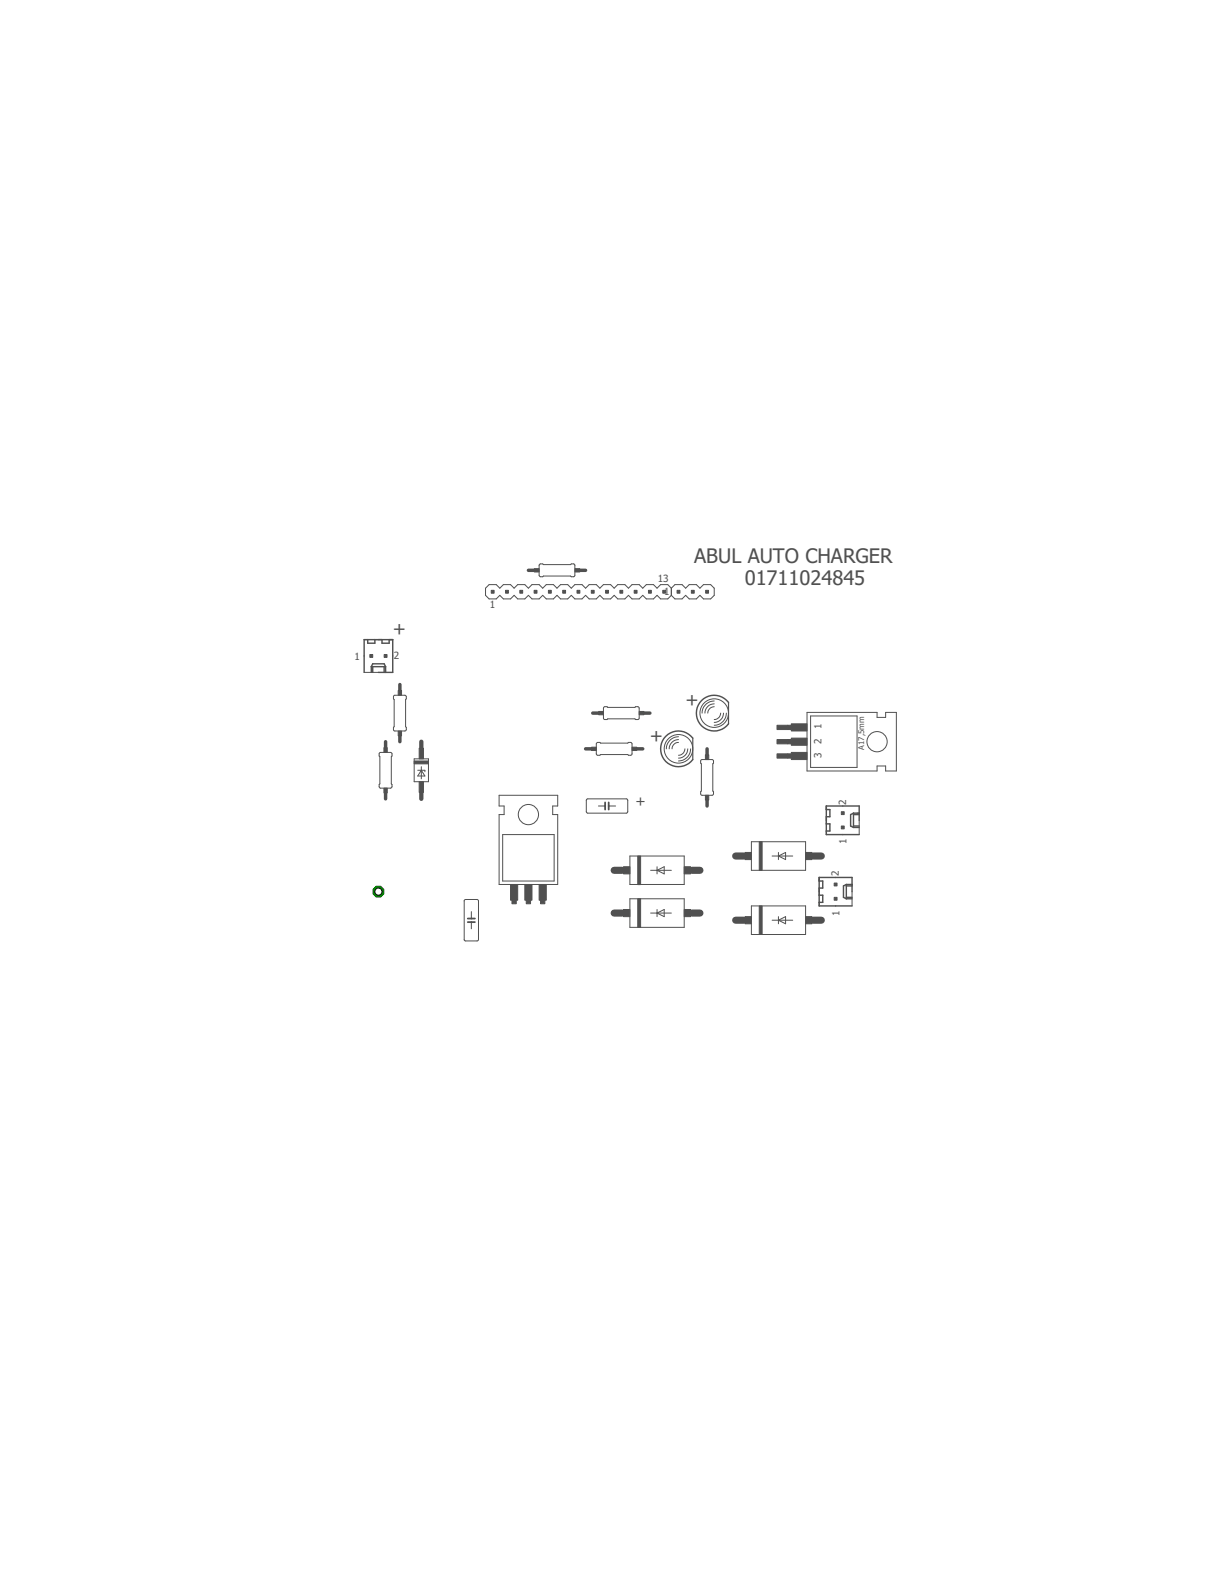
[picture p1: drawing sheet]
<svg xmlns="http://www.w3.org/2000/svg" width="216mm" height="279mm" viewBox="0 0 216 279" stroke-linecap="round" stroke-linejoin="round" font-family="sans-serif">
<defs><g id="words">
<g font-size="3.6" fill="#505050">
<text x="123.4" y="100.1">ABUL AUTO CHARGER</text>
<text x="132.3" y="103.9">01711024845</text>
</g>
<g font-size="3.2" fill="#505050">
<text x="69.8" y="112.8">+</text>
<text x="121.8" y="125.5">+</text>
<text x="115.5" y="131.8">+</text>
</g>
<text font-size="2.5" fill="#505050" x="112.9" y="143.3">+</text>
<g font-size="1.8" fill="#505050">
<text x="116.9" y="103.5">13</text>
<text x="118" y="105.8">1</text>
<text x="87" y="108.1">1</text>
<text x="63" y="117.3">1</text>
<text x="70" y="117.2">2</text>
<text x="146" y="129.6" transform="rotate(-90 146 129.6)">1</text>
<text x="146" y="134.7" transform="rotate(-90 146 134.7)">3</text>
<text x="146" y="132.2" transform="rotate(-90 146 132.2)">2</text>
<text x="150.3" y="143.1" transform="rotate(-90 150.3 143.1)">2</text>
<text x="149.1" y="155.8" transform="rotate(-90 149.1 155.8)">2</text>
<text x="150.4" y="150" transform="rotate(-90 150.4 150)">1</text>
<text x="149.1" y="162.7" transform="rotate(-90 149.1 162.7)">1</text>
</g>
<text font-size="1.4" fill="#505050" x="153.5" y="133.3" transform="rotate(-90 153.5 133.3)">A17,5mm</text>
</g></defs>
<g fill="none" stroke="#505050" stroke-width=".18">
<path d="M64.7 119.5h2.5M64.7 113.7h.6M66.6 113.7h.6M68.5 119.1v.4h-.2M69.2 113.7h.3M95.9 100.3l5.5 .1 .1-.2h.5l.2 .3-.1 1.8-.2 .2h-.4l-.1-.1h-4.8l-.2 .1h-.4l-.2-.2zM119.3 104.5l-.6-.6h-1.3l-.6 .6-.7-.6h-1.2l-.7 .6-.6-.6h-1.3l-.6 .6-.7-.6h-1.2l-.7 .6-.6-.6h-1.3l-.6 .6-.6-.6h-1.3l-.6 .6-.7-.6h-1.2l-.7 .6-.6-.6h-1.3l-.6 .6-.7-.6h-1.2l-.7 .6-.6-.6h-1.3l-.6 .6-.6-.6h-1.3l-.6 .6-.7-.6h-1.2l-.7 .6-.6-.6h-1.3l-.6 .6v1.3l.6 .6h1.3l.6-.6 .7 .6h1.2l.7-.6 .6 .6h1.3l.6-.6 .6 .6h1.3l.6-.6 .7 .6h1.2l.7-.6 .6 .6h1.3l.6-.6 .7 .6h1.2l.7-.6 .6 .6h1.3l.6-.6 .6 .6h1.3l.6-.6 .7 .6h1.2l.7-.6 .6 .6h1.3l.6-.6 .7 .6h1.2l.7-.6 .6 .6h1.3l.6-.6M119.3 104.5l.6-.6h1.3l.6 .6 .7-.6h1.2l.7 .6 .6-.6h1.3l.6 .6v1.3l-.6 .6h-1.3l-.6-.6-.7 .6h-1.2l-.7-.6-.6 .6h-1.3l-.6-.6M119.3 104.5v1.3M67.4 133.8l2-.1 .2 .2 .1 .5-.2 .1v4.8l.2 .1v.4l-.2 .3h-1.9l-.2-.2v-.5l.1-.1zM70 123.7l1.9-.1 .3 .1v.5l-.1 .1v4.9l.1 .1v.4l-.2 .2h-1.8l-.3-.1v-.5l.1-.1zM73.6 134.9h2.5v4h-2.5z"/>
<path d="M74.2 136.9h1.3v.3M74.9 136.3v2.1M74.9 136.9l.6 1h-1.3zM106 132h.6l.1 .1h4.8l.2-.1h.5l.1 .2v1.9l-.2 .1h-.4l-.2-.1h-4.8l-.1 .1h-.5l-.1-.2zM107.4 125.6h.5l.1 .1h4.8l.1-.1h.5l.2 .3v1.8l-.3 .2h-.4l-.1-.1h-4.8l-.1 .1h-.5l-.2-.3v-1.7zM120.6 132l-.8 .2-.3 .4-.1 .5M120.6 131.4a1.66 1.66 0 0 0-1.7 1.7M120.6 130.9a2.15 2.15 0 0 0-2.2 2.2M121.7 133.1l-.2 .7-.4 .3-.5 .1M122.2 133.1a1.66 1.66 0 0 1-1.6 1.6M122.7 133.1a2.15 2.15 0 0 1-2.1 2.2M124.6 135.1l1.9-.1 .3 .1v.5l-.1 .2v4.8l.1 .1v.4l-.2 .2-1.8 .1-.3-.2v-.5l.1-.1z"/>
<path d="M126.9 125.6l-.7 .3-.3 .4-.1 .4M126.9 125.1a1.66 1.66 0 0 0-1.6 1.6M126.9 124.6a2.15 2.15 0 0 0-2.1 2.1M128.1 126.7l-.3 .8-.4 .3-.5 .1M128.6 126.7a1.66 1.66 0 0 1-1.7 1.7M129.1 126.7a2.15 2.15 0 0 1-2.2 2.2M143.4 126.6h12.5v.9h1.5v-.9h1.9v10.4h-1.9v-.9h-1.5v.9h-12.5zM144 127.3h8.3v9.1h-8.3zM82.5 160l2.3-.1 .2 .1v7l-.1 .2h-2.2l-.2-.1zM88.7 141.4h10.4v1.9h-.9v1.5h.9v12.4h-10.4v-12.4h.9v-1.5h-.9zM89.3 148.3h9.2v8.3h-9.2zM104.3 142h7.1l.1 .2v2.2l-.2 .1h-6.9l-.2-.2z"/>
<path d="M106.3 143.3h1.2M108.2 143.3h1.2M111.9 152.1h9.7v5.1h-9.7zM111.9 159.7h9.7v5.1h-9.7zM115.6 154.7h3.7M116.8 154.1v1.2M116.8 154.7l1.2-.6v1.2zM133.5 149.6h9.7v5.1h-9.7zM137.2 152.1h3.7M138.3 151.5v1.3M138.3 152.1l1.3-.6v1.3zM145.6 156.2v.4"/>
<path d="M145.6 158.5v.6M146.8 143.5v.4M146.8 145.8v.6M146.8 147.7v.6M151 157.2h.4v.3M151.4 158.5v2.5M152.3 144.5h.4v.3M152.7 145.8v2.5M83.8 162v1.3M83.8 163.9v1.2M115.6 162.3h3.7M116.8 161.6v1.3"/>
<path d="M116.8 162.3l1.2-.7v1.3zM133.5 161h9.7v5.1h-9.7zM137.2 163.6h3.7M138.3 162.9v1.3M138.3 163.6l1.3-.7v1.3zM145.6 160.4v.6"/>
<circle cx="120.6" cy="133.1" r="2.54"/>
<circle cx="126.9" cy="126.7" r="2.54"/>
<circle cx="155.8" cy="131.8" r="1.8"/>
<circle cx="93.9" cy="144.8" r="1.8"/>
</g>
<g fill="#505050" stroke="#505050" stroke-width=".18">
<path d="M91 160h.7v.6h-.7z"/>
<path d="M93.5 160h.8v.6h-.8z"/>
<path d="M96.1 160h.7v.6h-.7z"/>
<path d="M95.8 157.2h1.3v2.8h-1.3z"/>
<path d="M93.3 157.2h1.2v2.8h-1.2z"/>
<path d="M90.7 157.2h1.3v2.8h-1.3z"/>
<path d="M113.3 159.7h.5v5.1h-.5z"/>
<path d="M121.6 161.6h1.1v1.3h-1.1z"/>
<path d="M110.8 161.6h1.1v1.3h-1.1z"/>
<path d="M113.3 152.1h.5v5.1h-.5z"/>
<path d="M121.6 154.1h1.1v1.2h-1.1z"/>
<path d="M110.8 154.1h1.1v1.2h-1.1z"/>
<path d="M134.9 161h.5v5.1h-.5z"/>
<path d="M143.2 162.9h1.1v1.3h-1.1z"/>
<path d="M132.4 162.9h1.1v1.3h-1.1z"/>
<path d="M134.9 149.6h.5v5.1h-.5z"/>
<path d="M143.2 151.5h1.1v1.3h-1.1z"/>
<path d="M132.4 151.5h1.1v1.3h-1.1z"/>
<path d="M140 134h.6v.7h-.6z"/>
<path d="M140 131.4h.6v.8h-.6z"/>
<path d="M140 128.9h.6v.8h-.6z"/>
<path d="M140.6 128.7h2.8v1.2h-2.8z"/>
<path d="M140.6 131.2h2.8v1.3h-2.8z"/>
<path d="M140.6 133.7h2.8v1.3h-2.8z"/>
<path d="M70.8 122.7h.6v.9h-.6z"/>
<path d="M70.8 129.9h.6v.9h-.6z"/>
<path d="M68.2 132.9h.6v.8h-.6z"/>
<path d="M68.2 140.1h.6v.8h-.6z"/>
<path d="M125.3 134.2h.6v.8h-.6z"/>
<path d="M125.3 141.4h.6v.8h-.6z"/>
<path d="M95 101.1h.8v.6h-.8z"/>
<path d="M102.2 101.1h.8v.6h-.8z"/>
<path d="M105.1 132.8h.9v.6h-.9z"/>
<path d="M112.3 132.8h.9v.6h-.9z"/>
<path d="M106.4 126.4h.8v.6h-.8z"/>
<path d="M113.6 126.4h.8v.6h-.8z"/>
<path d="M73.6 135.3h2.5v.5h-2.5z"/>
<path d="M74.5 138.9h.7v1.9h-.7z"/>
<path d="M74.5 133h.7v1.9h-.7z"/>
<path d="M148.2 157h.5v.5h-.5z"/>
<path d="M148.2 159.5h.5v.5h-.5z"/>
<path d="M68.3 116.3h.5v.5h-.5z"/>
<path d="M65.7 116.3h.5v.5h-.5z"/>
<path d="M138.1 128.9h1.9v.8h-1.9z"/>
<path d="M138.1 131.4h1.9v.8h-1.9z"/>
<path d="M138.1 134h1.9v.7h-1.9z"/>
<path d="M149.5 144.3h.5v.5h-.5z"/>
<path d="M149.5 146.8h.5v.5h-.5z"/>
<path d="M89.8 104.9h.5v.5h-.5z"/>
<path d="M87.3 104.9h.5v.5h-.5z"/>
<path d="M92.4 104.9h.5v.5h-.5z"/>
<path d="M97.5 104.9h.5v.5h-.5z"/>
<path d="M94.9 104.9h.5v.5h-.5z"/>
<path d="M100 104.9h.5v.5h-.5z"/>
<path d="M105.1 104.9h.5v.5h-.5z"/>
<path d="M102.5 104.9h.5v.5h-.5z"/>
<path d="M107.6 104.9h.5v.5h-.5z"/>
<path d="M112.7 104.9h.5v.5h-.5z"/>
<path d="M110.2 104.9h.5v.5h-.5z"/>
<path d="M115.2 104.9h.5v.5h-.5z"/>
<path d="M117.8 104.9h.5v.5h-.5z"/>
<path d="M122.9 104.9h.5v.5h-.5z"/>
<path d="M120.3 104.9h.5v.5h-.5z"/>
<path d="M125.4 104.9h.5v.5h-.5z"/>
</g>
<g fill="none" stroke="#505050" stroke-width=".25">
<path d="M64.7 119.5v-5.8h5.1v5.8h-2.6M65.3 113.7v.6h1.3v-.6M66 118.5h2.5M66 118.5v1M66 118.5l.2-.5h2.1l.2 .5M66.2 118.5v1M67.9 113.7v.6h1.3v-.6M68.3 118.5v1M68.5 118.5v1M123.1 131.2a3.2 3.2 0 0 0-4.7-.5 3.2 3.2 0 0 0 0 4.7 3.2 3.2 0 0 0 4.7-.4M129.5 124.8a3.2 3.2 0 0 0-4.7-.4 3.2 3.2 0 0 0 0 4.7 3.2 3.2 0 0 0 4.7-.4M145.6 156.6h.6v1.2h-.6"/>
<path d="M145.6 159.1h.6v1.3h-.6M146.8 143.9h.7v1.3h-.7M146.8 146.4h.7v1.3h-.7M150.4 157.2h1M150.4 157.2v2.5M150.4 159.7h1M150.4 157.2l-.5 .3v2l.5 .2M150.4 157.5h1M150.4 159.5h1M151.4 158.5v-2.5h-5.8v5h5.8M151.7 144.5h1M151.7 144.5v2.6"/>
<path d="M151.7 147.1h1M151.7 144.5l-.5 .3v2l.5 .3M151.7 144.8h1M151.7 146.8h1M152.7 145.8v-2.5h-5.9v5h5.9"/>
</g>
<path d="M107.5 142.6v1.3M108.2 142.6v1.3M83.1 163.3h1.3M83.1 163.9h1.3" fill="none" stroke="#505050" stroke-width=".32"/>
<path d="M123.1 131.2v3.8M129.5 124.8v3.9" fill="none" stroke="#505050" stroke-width=".21"/>
<path d="M109.1 154.7h1.4M123 154.7h1.4M130.7 152.1h1.4M144.5 152.1h1.4M109.1 162.3h1.4M123 162.3h1.4M130.7 163.6h1.4M144.5 163.6h1.4" fill="none" stroke="#505050" stroke-width="1.3"/>
<path d="M93.9 101.4h1M103 101.4h1.1M68.5 131.8v1M71.1 121.7v1M71.1 130.8v1M104.1 133.1h1M105.3 126.7h1M113.2 133.1h1M114.5 126.7h1M125.6 133.1v1M68.5 141v1M125.6 142.2v1.1" fill="none" stroke="#505050" stroke-width=".61"/>
<path d="M74.9 131.8v1M74.9 140.8v1.2" fill="none" stroke="#505050" stroke-width=".76"/>
<circle cx="67.2" cy="158.5" r="1.03" fill="#008000" stroke="#008000" stroke-width=".18"/>
<circle cx="67.2" cy="158.5" r=".64" fill="#fff" stroke="#000" stroke-width=".18"/>
<use href="#words"/>
</svg>
